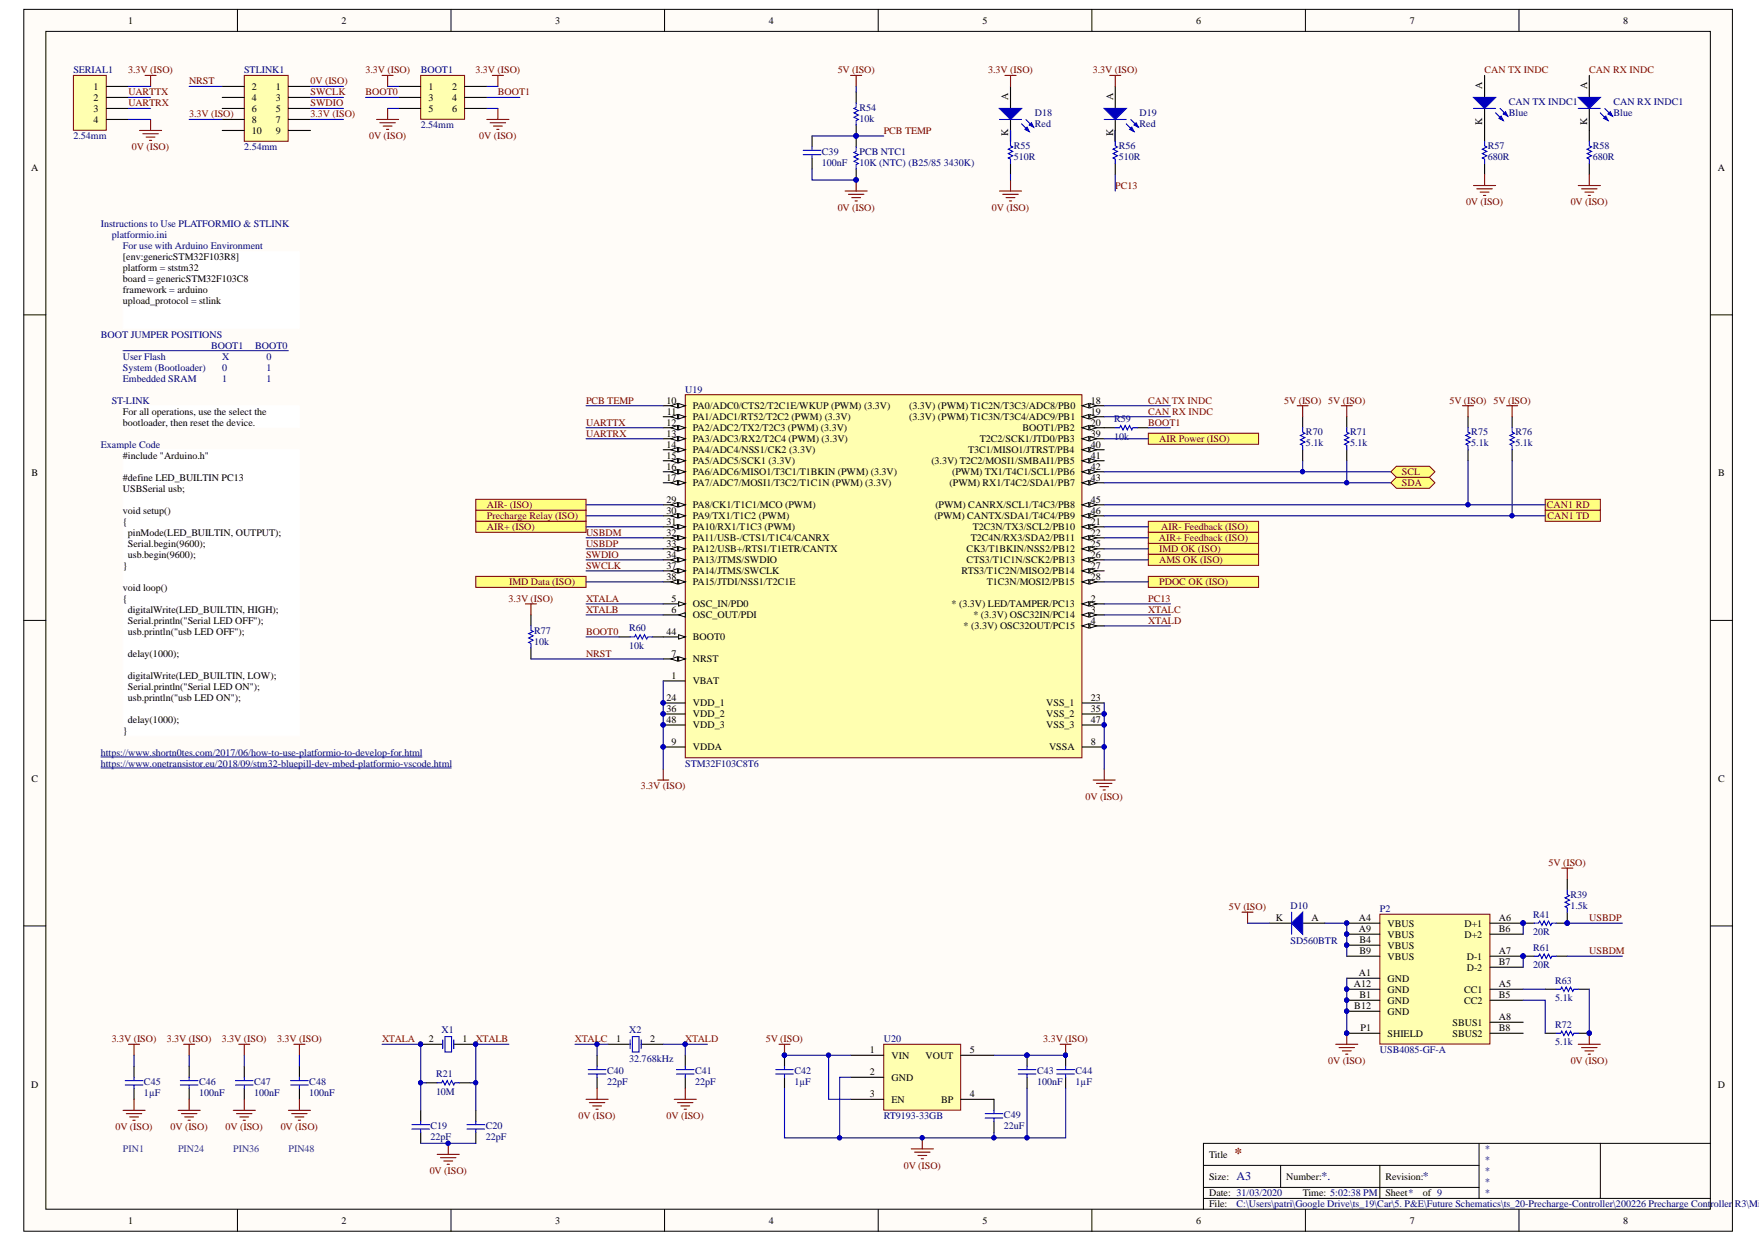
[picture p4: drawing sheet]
<svg xmlns="http://www.w3.org/2000/svg" width="297mm" height="210mm" viewBox="0 0 297 210" stroke-linecap="round" stroke-linejoin="round" font-family="sans-serif">
<defs><g id="words">
<text font-size="2.5" fill="#800000" x="208.4" y="195.5">*</text>
<g font-size="2" fill="#000080">
<text x="208.8" y="199.3">A3</text>
<text x="223.2" y="199.3">*.</text>
<text x="240.3" y="199.3">*</text>
</g>
<g font-size="1.7">
<text x="21.7" y="4">1</text>
<text x="57.7" y="4">2</text>
<text x="93.8" y="4">3</text>
<text x="129.8" y="4">4</text>
<text x="165.9" y="4">5</text>
<text x="202" y="4">6</text>
<text x="238" y="4">7</text>
<text x="274.1" y="4">8</text>
<text x="15.8" y="15.2">1</text>
<text x="15.8" y="17">2</text>
<text x="42.5" y="15.2">2</text>
<text x="42.5" y="17">4</text>
<text x="46.6" y="15.2">1</text>
<text x="46.6" y="17">3</text>
<text x="72.4" y="15.2">1</text>
<text x="72.4" y="17">3</text>
<text x="76.3" y="15.2">2</text>
<text x="76.3" y="17">4</text>
<text x="170.3" y="16.8" transform="rotate(-90 170.3 16.8)">A</text>
<text x="188" y="16.8" transform="rotate(-90 188 16.8)">A</text>
<text x="250.3" y="15" transform="rotate(-90 250.3 15)">A</text>
<text x="268" y="15" transform="rotate(-90 268 15)">A</text>
<text x="15.8" y="18.9">3</text>
<text x="15.8" y="20.7">4</text>
<text x="42.5" y="18.9">6</text>
<text x="42.5" y="20.7">8</text>
<text x="42.5" y="22.6">10</text>
<text x="46.6" y="18.9">5</text>
<text x="46.6" y="20.7">7</text>
<text x="46.6" y="22.6">9</text>
<text x="72.4" y="18.9">5</text>
<text x="76.3" y="18.9">6</text>
<text x="170.3" y="22.9" transform="rotate(-90 170.3 22.9)">K</text>
<text x="188" y="22.9" transform="rotate(-90 188 22.9)">K</text>
<text x="250.3" y="21" transform="rotate(-90 250.3 21)">K</text>
<text x="268" y="21" transform="rotate(-90 268 21)">K</text>
<text x="5.3" y="28.9">A</text>
<text x="290.1" y="28.9">A</text>
<text x="20.8" y="44">[env:genericSTM32F103R8]</text>
<text x="20.8" y="45.8">platform = ststm32</text>
<text x="20.8" y="47.7">board = genericSTM32F103C8</text>
<text x="20.8" y="49.5">framework = arduino</text>
<text x="20.8" y="51.4">upload_protocol = stlink</text>
<text x="20.8" y="70">For all operations, use the select the</text>
<text x="20.8" y="71.9">bootloader, then reset the device.</text>
<text x="112.5" y="68.2">10</text>
<text x="112.5" y="71.9">12</text>
<text x="112.6" y="70">11</text>
<text x="117" y="69.1">PA0/ADC0/CTS2/T2C1E/WKUP (PWM) (3.3V)</text>
<text x="117" y="71">PA1/ADC1/RT52/T2C2 (PWM) (3.3V)</text>
<text x="153.5" y="69.1">(3.3V) (PWM) T1C2N/T3C3/ADC8/PB0</text>
<text x="153.5" y="71">(3.3V) (PWM) T1C3N/T3C4/ADC9/PB1</text>
<text x="184.2" y="68.2">18</text>
<text x="184.2" y="70">19</text>
<text x="184.2" y="71.9">20</text>
<text x="20.8" y="77.5">#include &quot;Arduino.h&quot;</text>
<text x="112.5" y="73.7">13</text>
<text x="112.5" y="75.6">14</text>
<text x="112.5" y="77.5">15</text>
<text x="117" y="72.8">PA2/ADC2/TX2/T2C3 (PWM) (3.3V)</text>
<text x="117" y="74.7">PA3/ADC3/RX2/T2C4 (PWM) (3.3V)</text>
<text x="117" y="76.5">PA4/ADC4/NSS1/CK2 (3.3V)</text>
<text x="163.5" y="76.5">T3C1/MISO1/JTRST/PB4</text>
<text x="165.5" y="74.7">T2C2/SCK1/JTD0/PB3</text>
<text x="172.7" y="72.8">BOOT1/PB2</text>
<text x="184.2" y="73.7">39</text>
<text x="184.2" y="75.6">40</text>
<text x="184.2" y="77.5">41</text>
<text x="5.3" y="80.5">B</text>
<text x="20.8" y="81.2">#define LED_BUILTIN PC13</text>
<text x="20.8" y="83">USBSerial usb;</text>
<text x="112.5" y="79.3">16</text>
<text x="112.5" y="81.2">17</text>
<text x="117" y="78.4">PA5/ADC5/SCK1 (3.3V)</text>
<text x="117" y="80.2">PA6/ADC6/MISO1/T3C1/T1BKIN (PWM) (3.3V)</text>
<text x="117" y="82.1">PA7/ADC7/MOSI1/T3C2/T1C1N (PWM) (3.3V)</text>
<text x="157.3" y="78.4">(3.3V) T2C2/MOSI1/SMBAI1/PB5</text>
<text x="160.4" y="82.1">(PWM) RX1/T4C2/SDA1/PB7</text>
<text x="160.8" y="80.2">(PWM) TX1/T4C1/SCL1/PB6</text>
<text x="184.2" y="79.3">42</text>
<text x="184.2" y="81.2">43</text>
<text x="290.2" y="80.5">B</text>
<text x="20.8" y="86.7">void setup()</text>
<text x="20.8" y="88.6">{</text>
<text x="112.5" y="84.9">29</text>
<text x="112.5" y="86.7">30</text>
<text x="112.5" y="88.6">31</text>
<text x="117" y="85.8">PA8/CK1/T1C1/MCO (PWM)</text>
<text x="117" y="87.7">PA9/TX1/T1C2 (PWM)</text>
<text x="117" y="89.5">PA10/RX1/T1C3 (PWM)</text>
<text x="157.8" y="87.7">(PWM) CANTX/SDA1/T4C4/PB9</text>
<text x="158" y="85.8">(PWM) CANRX/SCL1/T4C3/PB8</text>
<text x="164.3" y="89.5">T2C3N/TX3/SCL2/PB10</text>
<text x="184.2" y="84.9">45</text>
<text x="184.2" y="86.7">46</text>
<text x="184.2" y="88.6">21</text>
<text x="21.6" y="94.2">usb.begin(9600);</text>
<text x="21.6" y="90.5">pinMode(LED_BUILTIN, OUTPUT);</text>
<text x="21.6" y="92.3">Serial.begin(9600);</text>
<text x="112.5" y="90.5">32</text>
<text x="112.5" y="92.3">33</text>
<text x="112.5" y="94.2">34</text>
<text x="117" y="91.4">PA11/USB-/CTS1/T1C4/CANRX</text>
<text x="117" y="93.3">PA12/USB+/RTS1/T1ETR/CANTX</text>
<text x="117" y="95.1">PA13/JTMS/SWDIO</text>
<text x="163.2" y="93.3">CK3/T1BKIN/NSS2/PB12</text>
<text x="163.2" y="95.1">CTS3/T1C1N/SCK2/PB13</text>
<text x="164" y="91.4">T2C4N/RX3/SDA2/PB11</text>
<text x="184.2" y="90.5">22</text>
<text x="184.2" y="92.3">25</text>
<text x="184.2" y="94.2">26</text>
<text x="20.8" y="96">}</text>
<text x="20.8" y="99.8">void loop()</text>
<text x="20.8" y="101.6">{</text>
<text x="112.5" y="96">37</text>
<text x="112.5" y="97.9">38</text>
<text x="113.4" y="101.6">5</text>
<text x="117" y="97">PA14/JTMS/SWCLK</text>
<text x="117" y="98.8">PA15/JTDI/NSS1/T2C1E</text>
<text x="162.4" y="97">RTS3/T1C2N/MISO2/PB14</text>
<text x="166.7" y="98.8">T1C3N/MOSI2/PB15</text>
<text x="184.2" y="96">27</text>
<text x="184.2" y="97.9">28</text>
<text x="184.2" y="101.6">2</text>
<text x="21.6" y="103.5">digitalWrite(LED_BUILTIN, HIGH);</text>
<text x="21.6" y="107.2">usb.println(&quot;usb LED OFF&quot;);</text>
<text x="21.6" y="105.3">Serial.println(&quot;Serial LED OFF&quot;);</text>
<text x="112.5" y="107.2">44</text>
<text x="113.4" y="103.5">6</text>
<text x="117" y="102.5">OSC_IN/PD0</text>
<text x="117" y="104.4">OSC_OUT/PDI</text>
<text x="160.7" y="102.5">* (3.3V) LED/TAMPER/PC13</text>
<text x="162.7" y="106.3">* (3.3V) OSC32OUT/PC15</text>
<text x="164.4" y="104.4">* (3.3V) OSC32IN/PC14</text>
<text x="184.2" y="103.5">3</text>
<text x="184.2" y="105.3">4</text>
<text x="21.6" y="110.9">delay(1000);</text>
<text x="113.4" y="110.9">7</text>
<text x="117" y="108.1">BOOT0</text>
<text x="117" y="111.8">NRST</text>
<text x="21.6" y="114.6">digitalWrite(LED_BUILTIN, LOW);</text>
<text x="21.6" y="118.3">usb.println(&quot;usb LED ON&quot;);</text>
<text x="21.6" y="116.5">Serial.println(&quot;Serial LED ON&quot;);</text>
<text x="112.5" y="118.3">24</text>
<text x="113.4" y="114.6">1</text>
<text x="117" y="115.5">VBAT</text>
<text x="117" y="119.3">VDD_1</text>
<text x="176.7" y="119.3">VSS_1</text>
<text x="184.2" y="118.3">23</text>
<text x="20.8" y="123.9">}</text>
<text x="21.6" y="122.1">delay(1000);</text>
<text x="112.5" y="120.2">36</text>
<text x="112.5" y="122.1">48</text>
<text x="113.4" y="125.8">9</text>
<text x="117" y="121.1">VDD_2</text>
<text x="117" y="123">VDD_3</text>
<text x="176.7" y="121.1">VSS_2</text>
<text x="176.7" y="123">VSS_3</text>
<text x="184.2" y="120.2">35</text>
<text x="184.2" y="122.1">47</text>
<text x="184.2" y="125.8">8</text>
<text x="117" y="126.7">VDDA</text>
<text x="177.2" y="126.7">VSSA</text>
<text x="5.3" y="132.1">C</text>
<text x="290.2" y="132.1">C</text>
<text x="215.4" y="155.5">K</text>
<text x="221.5" y="155.5">A</text>
<text x="229.5" y="155.5">A4</text>
<text x="253.1" y="155.5">A6</text>
<text x="229.5" y="157.4">A9</text>
<text x="229.5" y="161.1">B9</text>
<text x="229.5" y="159.3">B4</text>
<text x="234.3" y="156.5">VBUS</text>
<text x="234.3" y="158.3">VBUS</text>
<text x="234.3" y="160.2">VBUS</text>
<text x="247.3" y="156.5">D+1</text>
<text x="247.3" y="158.3">D+2</text>
<text x="253.1" y="161.1">A7</text>
<text x="253.1" y="157.4">B6</text>
<text x="228.6" y="166.7">A12</text>
<text x="229.5" y="164.8">A1</text>
<text x="234.3" y="165.8">GND</text>
<text x="234.3" y="167.6">GND</text>
<text x="234.3" y="162">VBUS</text>
<text x="247.2" y="167.6">CC1</text>
<text x="247.7" y="162">D-1</text>
<text x="247.7" y="163.9">D-2</text>
<text x="253.1" y="166.7">A5</text>
<text x="253.1" y="163">B7</text>
<text x="228.7" y="170.4">B12</text>
<text x="229.5" y="168.5">B1</text>
<text x="234.3" y="171.3">GND</text>
<text x="234.3" y="169.5">GND</text>
<text x="245.3" y="173.2">SBUS1</text>
<text x="247.2" y="169.5">CC2</text>
<text x="253.1" y="172.3">A8</text>
<text x="253.1" y="168.5">B5</text>
<text x="72.4" y="176">2</text>
<text x="78.1" y="176">1</text>
<text x="104.1" y="176">1</text>
<text x="109.8" y="176">2</text>
<text x="146.9" y="177.8">1</text>
<text x="150.6" y="178.8">VIN</text>
<text x="156.3" y="178.8">VOUT</text>
<text x="163.7" y="177.8">5</text>
<text x="229.8" y="174.1">P1</text>
<text x="234.3" y="175.1">SHIELD</text>
<text x="245.3" y="175.1">SBUS2</text>
<text x="253.1" y="174.1">B8</text>
<text x="5.3" y="183.7">D</text>
<text x="146.9" y="181.6">2</text>
<text x="146.9" y="185.3">3</text>
<text x="150.6" y="182.5">GND</text>
<text x="163.7" y="185.3">4</text>
<text x="290.1" y="183.7">D</text>
<text x="150.6" y="186.2">EN</text>
<text x="158.9" y="186.2">BP</text>
<text x="204.2" y="195.5">Title</text>
<text x="204.2" y="199.2">Size:</text>
<text x="204.2" y="202">Date: 31/03/2020</text>
<text x="204.2" y="203.9">File:</text>
<text x="217.2" y="199.2">Number:</text>
<text x="220" y="202">Time: 5:02:38 PM</text>
<text x="233.9" y="199.2">Revision:</text>
<text x="233.9" y="202">Sheet*</text>
<text x="240.3" y="202">of 9</text>
<text x="21.7" y="206.6">1</text>
<text x="57.7" y="206.6">2</text>
<text x="93.8" y="206.6">3</text>
<text x="129.8" y="206.6">4</text>
<text x="165.9" y="206.6">5</text>
<text x="202" y="206.6">6</text>
<text x="238" y="206.6">7</text>
<text x="274.1" y="206.6">8</text>
</g>
<g font-size="1.7" fill="#000080">
<text x="12.4" y="12.4">SERIAL1</text>
<text x="41.2" y="12.4">STLINK1</text>
<text x="71" y="12.4">BOOT1</text>
<text x="254.8" y="17.8">CAN TX INDC1</text>
<text x="272.5" y="17.8">CAN RX INDC1</text>
<text x="12.4" y="23.5">2.54mm</text>
<text x="71" y="21.7">2.54mm</text>
<text x="145.1" y="18.7">R54</text>
<text x="145.1" y="20.6">10k</text>
<text x="174.7" y="19.6">D18</text>
<text x="174.7" y="21.5">Red</text>
<text x="192.4" y="19.6">D19</text>
<text x="192.4" y="21.5">Red</text>
<text x="254.8" y="19.6">Blue</text>
<text x="272.5" y="19.6">Blue</text>
<text x="41.2" y="25.4">2.54mm</text>
<text x="138.8" y="26.1">C39</text>
<text x="138.8" y="28">100nF</text>
<text x="145.1" y="26.1">PCB NTC1</text>
<text x="145.1" y="28">10K (NTC) (B25/85 3430K)</text>
<text x="171.2" y="25.2">R55</text>
<text x="171.2" y="27.1">510R</text>
<text x="188.9" y="25.2">R56</text>
<text x="188.9" y="27.1">510R</text>
<text x="251.2" y="25.2">R57</text>
<text x="251.2" y="27.1">680R</text>
<text x="269" y="25.2">R58</text>
<text x="269" y="27.1">680R</text>
<text x="17" y="38.4">Instructions to Use PLATFORMIO &amp; STLINK</text>
<text x="18.9" y="40.2">platformio.ini</text>
<text x="20.8" y="42.1">For use with Arduino Environment</text>
<text x="17" y="57">BOOT JUMPER POSITIONS</text>
<text x="35.7" y="58.9">BOOT1</text>
<text x="43.1" y="58.9">BOOT0</text>
<text x="20.8" y="60.7">User Flash</text>
<text x="20.8" y="62.6">System (Bootloader)</text>
<text x="20.8" y="64.4">Embedded SRAM</text>
<text x="37.5" y="60.7">X</text>
<text x="37.5" y="64.4">1</text>
<text x="37.5" y="62.6">0</text>
<text x="45" y="60.7">0</text>
<text x="45" y="62.6">1</text>
<text x="45" y="64.4">1</text>
<text x="18.9" y="68.2">ST-LINK</text>
<text x="115.7" y="66.3">U19</text>
<text x="188.1" y="71.3">R59</text>
<text x="17" y="75.6">Example Code</text>
<text x="188.1" y="74.3">10k</text>
<text x="220.5" y="73.5">R70</text>
<text x="220.5" y="75.4">5.1k</text>
<text x="228" y="73.5">R71</text>
<text x="228" y="75.4">5.1k</text>
<text x="248.5" y="73.5">R75</text>
<text x="248.5" y="75.4">5.1k</text>
<text x="255.9" y="73.5">R76</text>
<text x="255.9" y="75.4">5.1k</text>
<text x="90.2" y="107">R77</text>
<text x="106.2" y="106.6">R60</text>
<text x="90.2" y="108.9">10k</text>
<text x="106.2" y="109.6">10k</text>
<text x="17" y="127.6">https://www.shortn0tes.com/2017/06/how-to-use-platformio-to-develop-for.html</text>
<text x="17" y="129.5">https://www.onetransistor.eu/2018/09/stm32-bluepill-dev-mbed-platformio-vscode.html</text>
<text x="115.7" y="129.5">STM32F103C8T6</text>
<text x="217.9" y="153.5">D10</text>
<text x="233" y="154">P2</text>
<text x="258.9" y="155">R41</text>
<text x="265.2" y="151.6">R39</text>
<text x="265.2" y="153.5">1.5k</text>
<text x="217.9" y="159.4">SD560BTR</text>
<text x="258.9" y="160.6">R61</text>
<text x="258.9" y="157.9">20R</text>
<text x="258.9" y="163.5">20R</text>
<text x="262.6" y="166.1">R63</text>
<text x="262.6" y="169.1">5.1k</text>
<text x="262.6" y="173.6">R72</text>
<text x="74.6" y="174.5">X1</text>
<text x="106.2" y="174.5">X2</text>
<text x="106.2" y="179.3">32.768kHz</text>
<text x="149.2" y="176">U20</text>
<text x="233" y="177.8">USB4085-GF-A</text>
<text x="262.6" y="176.5">5.1k</text>
<text x="24.3" y="183.2">C45</text>
<text x="24.3" y="185.1">1µF</text>
<text x="33.6" y="183.2">C46</text>
<text x="33.6" y="185.1">100nF</text>
<text x="42.9" y="183.2">C47</text>
<text x="42.9" y="185.1">100nF</text>
<text x="52.2" y="183.2">C48</text>
<text x="52.2" y="185.1">100nF</text>
<text x="73.6" y="181.9">R21</text>
<text x="73.6" y="184.9">10M</text>
<text x="102.5" y="181.4">C40</text>
<text x="102.5" y="183.2">22pF</text>
<text x="117.4" y="181.4">C41</text>
<text x="117.4" y="183.2">22pF</text>
<text x="134.1" y="181.4">C42</text>
<text x="134.1" y="183.2">1µF</text>
<text x="175.1" y="181.4">C43</text>
<text x="175.1" y="183.2">100nF</text>
<text x="181.6" y="181.4">C44</text>
<text x="181.6" y="183.2">1µF</text>
<text x="72.7" y="190.7">C19</text>
<text x="82" y="190.7">C20</text>
<text x="149.2" y="189">RT9193-33GB</text>
<text x="169.5" y="188.8">C49</text>
<text x="169.5" y="190.7">22uF</text>
<text x="72.7" y="192.5">22pF</text>
<text x="82" y="192.5">22pF</text>
<text x="250.7" y="194.6">*</text>
<text x="250.7" y="196.4">*</text>
<text x="208.8" y="203.9">C:\Users\patri\Google Drive\ts_19\Car\5. P&amp;E\Future Schematics\ts_20-Precharge-Controller\200226 Precharge Controller R3\Mic</text>
<text x="250.7" y="198.3">*</text>
<text x="250.7" y="200.1">*</text>
<text x="250.7" y="202">*</text>
</g>
<g font-size="1.7" fill="#800000">
<text x="21.7" y="12.4">3.3V (ISO)</text>
<text x="21.7" y="16.1">UARTTX</text>
<text x="21.7" y="18">UARTRX</text>
<text x="31.9" y="14.2">NRST</text>
<text x="52.4" y="18">SWDIO</text>
<text x="52.4" y="16.1">SWCLK</text>
<text x="61.7" y="12.4">3.3V (ISO)</text>
<text x="61.7" y="16.1">BOOT0</text>
<text x="80.3" y="12.4">3.3V (ISO)</text>
<text x="84.1" y="16.1">BOOT1</text>
<text x="141.5" y="12.4">5V (ISO)</text>
<text x="166.9" y="12.4">3.3V (ISO)</text>
<text x="184.6" y="12.4">3.3V (ISO)</text>
<text x="62.3" y="23.5">0V (ISO)</text>
<text x="80.9" y="23.5">0V (ISO)</text>
<text x="149.2" y="22.6">PCB TEMP</text>
<text x="22.3" y="25.4">0V (ISO)</text>
<text x="141.5" y="35.6">0V (ISO)</text>
<text x="167.5" y="35.6">0V (ISO)</text>
<text x="188.3" y="31.9">PC13</text>
<text x="247.6" y="34.7">0V (ISO)</text>
<text x="265.2" y="34.7">0V (ISO)</text>
<text x="99" y="68.2">PCB TEMP</text>
<text x="99" y="71.9">UARTTX</text>
<text x="193.9" y="71.9">BOOT1</text>
<text x="216.9" y="68.2">5V (ISO) 5V (ISO)</text>
<text x="244.8" y="68.2">5V (ISO) 5V (ISO)</text>
<text x="99" y="73.7">UARTRX</text>
<text x="195.8" y="74.7">AIR Power (ISO)</text>
<text x="236.7" y="82.1">SDA</text>
<text x="236.7" y="80.2">SCL</text>
<text x="82.2" y="85.8">AIR- (ISO)</text>
<text x="82.2" y="87.7">Precharge Relay (ISO)</text>
<text x="82.2" y="89.5">AIR+ (ISO)</text>
<text x="196.1" y="89.5">AIR- Feedback (ISO)</text>
<text x="261.2" y="85.8">CAN1 RD</text>
<text x="261.4" y="87.7">CAN1 TD</text>
<text x="99" y="94.2">SWDIO</text>
<text x="99" y="92.3">USBDP</text>
<text x="99" y="90.5">USBDM</text>
<text x="195.7" y="91.4">AIR+ Feedback (ISO)</text>
<text x="195.8" y="93.3">IMD OK (ISO)</text>
<text x="195.8" y="95.1">AMS OK (ISO)</text>
<text x="85.9" y="101.6">3.3V (ISO)</text>
<text x="86" y="98.8">IMD Data (ISO)</text>
<text x="99" y="101.6">XTALA</text>
<text x="99" y="96">SWCLK</text>
<text x="193.9" y="101.6">PC13</text>
<text x="195.8" y="98.8">PDOC OK (ISO)</text>
<text x="99" y="103.5">XTALB</text>
<text x="99" y="107.2">BOOT0</text>
<text x="193.9" y="103.5">XTALC</text>
<text x="193.9" y="105.3">XTALD</text>
<text x="99" y="110.9">NRST</text>
<text x="108.2" y="133.2">3.3V (ISO)</text>
<text x="183.3" y="135.1">0V (ISO)</text>
<text x="261.5" y="146.3">5V (ISO)</text>
<text x="207.5" y="153.7">5V (ISO)</text>
<text x="268.4" y="155.5">USBDP</text>
<text x="268.4" y="161.1">USBDM</text>
<text x="18.9" y="176">3.3V (ISO)</text>
<text x="28.2" y="176">3.3V (ISO)</text>
<text x="37.5" y="176">3.3V (ISO)</text>
<text x="46.8" y="176">3.3V (ISO)</text>
<text x="129.3" y="176">5V (ISO)</text>
<text x="176.2" y="176">3.3V (ISO)</text>
<text x="224.3" y="179.7">0V (ISO)</text>
<text x="265.2" y="179.7">0V (ISO)</text>
<text x="19.5" y="190.8">0V (ISO)</text>
<text x="28.8" y="190.8">0V (ISO)</text>
<text x="38.1" y="190.8">0V (ISO)</text>
<text x="47.4" y="190.8">0V (ISO)</text>
<text x="97.7" y="189">0V (ISO)</text>
<text x="112.6" y="189">0V (ISO)</text>
<text x="152.6" y="197.4">0V (ISO)</text>
<text x="72.6" y="198.3">0V (ISO)</text>
</g>
<g font-size="1.7" fill="#900">
<text x="52.4" y="14.2">0V (ISO)</text>
<text x="250.7" y="12.4">CAN TX INDC</text>
<text x="268.4" y="12.4">CAN RX INDC</text>
<text x="31.9" y="19.8">3.3V (ISO)</text>
<text x="52.4" y="19.8">3.3V (ISO)</text>
<text x="193.9" y="68.2">CAN TX INDC</text>
<text x="193.9" y="70">CAN RX INDC</text>
<text x="64.5" y="176">XTALA</text>
<text x="80.4" y="176">XTALB</text>
<text x="97.1" y="176">XTALC</text>
<text x="115.7" y="176">XTALD</text>
</g>
<g font-size="1.7" fill="#0b5394">
<text x="20.8" y="194.6">PIN1</text>
<text x="30.1" y="194.6">PIN24</text>
<text x="39.4" y="194.6">PIN36</text>
<text x="48.7" y="194.6">PIN48</text>
</g>
</g></defs>
<g fill="#fffcf8" stroke="#000" stroke-width=".17">
<path d="M4 1.6h288.5v206.3h-288.5z"/>
<path d="M7.7 5.3h281.1v198.9h-281.1z"/>
</g>
<g fill="none" stroke="#000" stroke-width=".17">
<path d="M40.1 1.6v3.7M76.2 1.6v3.7M112.2 1.6v3.7M148.3 1.6v3.7M184.4 1.6v3.7M220.4 1.6v3.7M256.5 1.6v3.7M4 53.2h3.7M288.9 53.2h3.7M4 104.8h3.7M288.9 104.8h3.7M4 156.4h3.7"/>
<path d="M288.9 156.4h3.7M203.2 196.8h46.6M216.3 196.8v3.7M233 196.8v5.6M249.8 193.1v9.3M270.2 193.1h-67v11.1M288.9 193.1h-18.7v9.3M40.1 204.2v3.8M76.2 204.2v3.8M112.2 204.2v3.8M148.3 204.2v3.8M184.4 204.2v3.8"/>
<path d="M203.2 202.4h85.7M203.2 200.5h46.6M220.4 204.2v3.8M256.5 204.2v3.8"/>
</g>
<g fill="none" stroke="#800000" stroke-width=".19">
<path d="M24.5 12.7h1.9M25.4 12.7v1.9M64.5 12.7h1.9M65.5 12.7v1.9M65.5 18.3v1.9M84.1 18.3v1.9M23.6 22h3.7M24.1 22.6h2.6M24.7 23.1h1.5M25.2 23.7h.4M25.4 20.2v1.8M63.6 20.2h3.7"/>
<path d="M64.2 20.7h2.6M64.7 21.3h1.5M65.3 21.8h.3M82.2 20.2h3.7M82.8 20.7h2.6M83.3 21.3h1.5M83.9 21.8h.4"/>
</g>
<path d="M71 12.7h7.4v7.4h-7.4z" fill="#ffffb0" stroke="#800000" stroke-width=".17"/>
<path d="M67.3 14.6h3.7M67.3 16.5h3.7M67.3 18.3h3.7M78.5 14.6h3.7M78.5 16.5h3.7M78.5 18.3h3.7" fill="none" stroke="#000" stroke-width=".19"/>
<path d="M83.1 12.7h1.9M84.1 12.7v1.9" fill="none" stroke="#800000" stroke-width=".19"/>
<path d="M41.3 12.7h7.4v11.2h-7.4z" fill="#ffffb0" stroke="#800000" stroke-width=".17"/>
<path d="M37.5 14.6h3.8M37.5 16.5h3.8M37.5 18.3h3.8M48.7 14.6h3.7M48.7 16.5h3.7M48.7 18.3h3.7M37.5 20.2h3.8M37.5 22h3.8M48.7 20.2h3.7M48.7 22h3.7" fill="none" stroke="#000" stroke-width=".19"/>
<path d="M12.4 12.7h5.5v9.3h-5.5z" fill="#ffffb0" stroke="#800000" stroke-width=".17"/>
<path d="M18 14.6h3.7M18 16.5h3.7M18 18.3h3.7M18 20.2h3.7" fill="none" stroke="#000" stroke-width=".19"/>
<g fill="#fff" stroke="#fff" stroke-width=".17">
<path d="M20.8 42.5h29.7v13h-29.7z"/>
<path d="M20.8 75.9h29.7v48.4h-29.7z"/>
<path d="M20.8 68.5h29.7v3.7h-29.7z"/>
</g>
<path d="M20.8 59.2h27.9" fill="none" stroke="#0b5394" stroke-width=".19"/>
<path d="M17.1 127.8h54.1M17.1 129.7h59.1" fill="none" stroke="#000080" stroke-width=".17"/>
<path d="M115.7 66.7h67v61.3h-67z" fill="#ffffb0" stroke="#800000" stroke-width=".17"/>
<path d="M112 68.5h3.7" fill="none" stroke="#000" stroke-width=".19"/>
<path d="M114.6 68.1l1.1 .4-1.1 .4z" fill="#fffcf8"/>
<path d="M114.6 68.1l1.1 .4-1.1 .4z" fill="none" stroke="#000" stroke-width=".17"/>
<path d="M113.3 68.5l1.1-.4v.8z" fill="#fffcf8"/>
<path d="M113.3 68.5l1.1-.4v.8z" fill="none" stroke="#000" stroke-width=".17"/>
<path d="M112 70.4h3.7" fill="none" stroke="#000" stroke-width=".19"/>
<path d="M114.6 70l1.1 .4-1.1 .3z" fill="#fffcf8"/>
<path d="M114.6 70l1.1 .4-1.1 .3z" fill="none" stroke="#000" stroke-width=".17"/>
<path d="M113.3 70.4l1.1-.4v.7z" fill="#fffcf8"/>
<path d="M113.3 70.4l1.1-.4v.7z" fill="none" stroke="#000" stroke-width=".17"/>
<path d="M112 72.2h3.7" fill="none" stroke="#000" stroke-width=".19"/>
<path d="M114.6 71.9l1.1 .3-1.1 .4z" fill="#fffcf8"/>
<path d="M114.6 71.9l1.1 .3-1.1 .4z" fill="none" stroke="#000" stroke-width=".17"/>
<path d="M113.3 72.2l1.1-.3v.7z" fill="#fffcf8"/>
<path d="M113.3 72.2l1.1-.3v.7z" fill="none" stroke="#000" stroke-width=".17"/>
<path d="M112 74.1h3.7" fill="none" stroke="#000" stroke-width=".19"/>
<path d="M114.6 73.7l1.1 .4-1.1 .4z" fill="#fffcf8"/>
<path d="M114.6 73.7l1.1 .4-1.1 .4z" fill="none" stroke="#000" stroke-width=".17"/>
<path d="M113.3 74.1l1.1-.4v.8z" fill="#fffcf8"/>
<path d="M113.3 74.1l1.1-.4v.8z" fill="none" stroke="#000" stroke-width=".17"/>
<path d="M112 75.9h3.7" fill="none" stroke="#000" stroke-width=".19"/>
<path d="M114.6 75.6l1.1 .3-1.1 .4z" fill="#fffcf8"/>
<path d="M114.6 75.6l1.1 .3-1.1 .4z" fill="none" stroke="#000" stroke-width=".17"/>
<path d="M113.3 75.9l1.1-.3v.7z" fill="#fffcf8"/>
<path d="M113.3 75.9l1.1-.3v.7z" fill="none" stroke="#000" stroke-width=".17"/>
<path d="M112 77.8h3.7" fill="none" stroke="#000" stroke-width=".19"/>
<path d="M114.6 77.4l1.1 .4-1.1 .4z" fill="#fffcf8"/>
<path d="M114.6 77.4l1.1 .4-1.1 .4z" fill="none" stroke="#000" stroke-width=".17"/>
<path d="M113.3 77.8l1.1-.4v.8z" fill="#fffcf8"/>
<path d="M113.3 77.8l1.1-.4v.8z" fill="none" stroke="#000" stroke-width=".17"/>
<path d="M112 79.7h3.7" fill="none" stroke="#000" stroke-width=".19"/>
<path d="M114.6 79.3l1.1 .4-1.1 .3z" fill="#fffcf8"/>
<path d="M114.6 79.3l1.1 .4-1.1 .3z" fill="none" stroke="#000" stroke-width=".17"/>
<path d="M113.3 79.7l1.1-.4v.7z" fill="#fffcf8"/>
<path d="M113.3 79.7l1.1-.4v.7z" fill="none" stroke="#000" stroke-width=".17"/>
<path d="M112 81.5h3.7" fill="none" stroke="#000" stroke-width=".19"/>
<path d="M114.6 81.2l1.1 .3-1.1 .4z" fill="#fffcf8"/>
<path d="M114.6 81.2l1.1 .3-1.1 .4z" fill="none" stroke="#000" stroke-width=".17"/>
<path d="M113.3 81.5l1.1-.3v.7z" fill="#fffcf8"/>
<path d="M113.3 81.5l1.1-.3v.7z" fill="none" stroke="#000" stroke-width=".17"/>
<path d="M112 85.2h3.7" fill="none" stroke="#000" stroke-width=".19"/>
<path d="M114.6 84.9l1.1 .3-1.1 .4z" fill="#fffcf8"/>
<path d="M114.6 84.9l1.1 .3-1.1 .4z" fill="none" stroke="#000" stroke-width=".17"/>
<path d="M113.3 85.2l1.1-.3v.7z" fill="#fffcf8"/>
<path d="M113.3 85.2l1.1-.3v.7z" fill="none" stroke="#000" stroke-width=".17"/>
<path d="M112 87.1h3.7" fill="none" stroke="#000" stroke-width=".19"/>
<path d="M114.6 86.7l1.1 .4-1.1 .4z" fill="#fffcf8"/>
<path d="M114.6 86.7l1.1 .4-1.1 .4z" fill="none" stroke="#000" stroke-width=".17"/>
<path d="M113.3 87.1l1.1-.4v.8z" fill="#fffcf8"/>
<path d="M113.3 87.1l1.1-.4v.8z" fill="none" stroke="#000" stroke-width=".17"/>
<path d="M112 89h3.7" fill="none" stroke="#000" stroke-width=".19"/>
<path d="M114.6 88.6l1.1 .4-1.1 .3z" fill="#fffcf8"/>
<path d="M114.6 88.6l1.1 .4-1.1 .3z" fill="none" stroke="#000" stroke-width=".17"/>
<path d="M113.3 89l1.1-.4v.7z" fill="#fffcf8"/>
<path d="M113.3 89l1.1-.4v.7z" fill="none" stroke="#000" stroke-width=".17"/>
<path d="M112 90.8h3.7" fill="none" stroke="#000" stroke-width=".19"/>
<path d="M114.6 90.5l1.1 .3-1.1 .4z" fill="#fffcf8"/>
<path d="M114.6 90.5l1.1 .3-1.1 .4z" fill="none" stroke="#000" stroke-width=".17"/>
<path d="M113.3 90.8l1.1-.3v.7z" fill="#fffcf8"/>
<path d="M113.3 90.8l1.1-.3v.7z" fill="none" stroke="#000" stroke-width=".17"/>
<path d="M112 92.7h3.7" fill="none" stroke="#000" stroke-width=".19"/>
<path d="M114.6 92.3l1.1 .4-1.1 .4z" fill="#fffcf8"/>
<path d="M114.6 92.3l1.1 .4-1.1 .4z" fill="none" stroke="#000" stroke-width=".17"/>
<path d="M113.3 92.7l1.1-.4v.8z" fill="#fffcf8"/>
<path d="M113.3 92.7l1.1-.4v.8z" fill="none" stroke="#000" stroke-width=".17"/>
<path d="M112 94.5h3.7" fill="none" stroke="#000" stroke-width=".19"/>
<path d="M114.6 94.2l1.1 .3-1.1 .4z" fill="#fffcf8"/>
<path d="M114.6 94.2l1.1 .3-1.1 .4z" fill="none" stroke="#000" stroke-width=".17"/>
<path d="M113.3 94.5l1.1-.3v.7z" fill="#fffcf8"/>
<path d="M113.3 94.5l1.1-.3v.7z" fill="none" stroke="#000" stroke-width=".17"/>
<path d="M112 96.4h3.7" fill="none" stroke="#000" stroke-width=".19"/>
<path d="M114.6 96l1.1 .4-1.1 .4z" fill="#fffcf8"/>
<path d="M114.6 96l1.1 .4-1.1 .4z" fill="none" stroke="#000" stroke-width=".17"/>
<path d="M113.3 96.4l1.1-.4v.8z" fill="#fffcf8"/>
<path d="M113.3 96.4l1.1-.4v.8z" fill="none" stroke="#000" stroke-width=".17"/>
<path d="M112 98.3h3.7" fill="none" stroke="#000" stroke-width=".19"/>
<path d="M114.6 97.9l1.1 .4-1.1 .3z" fill="#fffcf8"/>
<path d="M114.6 97.9l1.1 .4-1.1 .3z" fill="none" stroke="#000" stroke-width=".17"/>
<path d="M113.3 98.3l1.1-.4v.7z" fill="#fffcf8"/>
<path d="M113.3 98.3l1.1-.4v.7z" fill="none" stroke="#000" stroke-width=".17"/>
<path d="M112 102h3.7" fill="none" stroke="#000" stroke-width=".19"/>
<path d="M114.6 101.6l1.1 .4-1.1 .3z" fill="#fffcf8"/>
<path d="M114.6 101.6l1.1 .4-1.1 .3z" fill="none" stroke="#000" stroke-width=".17"/>
<path d="M112 103.8h3.7" fill="none" stroke="#000" stroke-width=".19"/>
<path d="M114.6 103.8l1.1-.3v.7z" fill="#fffcf8"/>
<path d="M114.6 103.8l1.1-.3v.7z" fill="none" stroke="#000" stroke-width=".17"/>
<path d="M112 107.6h3.7" fill="none" stroke="#000" stroke-width=".19"/>
<path d="M114.6 107.2l1.1 .4-1.1 .3z" fill="#fffcf8"/>
<path d="M114.6 107.2l1.1 .4-1.1 .3z" fill="none" stroke="#000" stroke-width=".17"/>
<path d="M112 111.3h3.7" fill="none" stroke="#000" stroke-width=".19"/>
<path d="M114.6 110.9l1.1 .4-1.1 .3z" fill="#fffcf8"/>
<path d="M114.6 110.9l1.1 .4-1.1 .3z" fill="none" stroke="#000" stroke-width=".17"/>
<path d="M113.3 111.3l1.1-.4v.7z" fill="#fffcf8"/>
<path d="M113.3 111.3l1.1-.4v.7z" fill="none" stroke="#000" stroke-width=".17"/>
<path d="M182.7 68.5h3.8M112 115h3.7M112 118.7h3.7M112 120.6h3.7M112 122.4h3.7M112 126.1h3.7" fill="none" stroke="#000" stroke-width=".19"/>
<g fill="#000080" stroke="#000080" stroke-width=".17">
<circle cx="112" cy="118.7" r=".35"/>
<circle cx="112" cy="120.6" r=".35"/>
<circle cx="112" cy="122.4" r=".35"/>
<circle cx="112" cy="126.1" r=".35"/>
</g>
<path d="M182.7 68.5l1.2-.4v.8z" fill="#fffcf8"/>
<path d="M182.7 68.5l1.2-.4v.8z" fill="none" stroke="#000" stroke-width=".17"/>
<path d="M184 68.1l1.2 .4-1.2 .4z" fill="#fffcf8"/>
<path d="M184 68.1l1.2 .4-1.2 .4z" fill="none" stroke="#000" stroke-width=".17"/>
<path d="M182.7 70.4h3.8" fill="none" stroke="#000" stroke-width=".19"/>
<path d="M182.7 70.4l1.2-.4v.7z" fill="#fffcf8"/>
<path d="M182.7 70.4l1.2-.4v.7z" fill="none" stroke="#000" stroke-width=".17"/>
<path d="M184 70l1.2 .4-1.2 .3z" fill="#fffcf8"/>
<path d="M184 70l1.2 .4-1.2 .3z" fill="none" stroke="#000" stroke-width=".17"/>
<path d="M182.7 72.2h3.8" fill="none" stroke="#000" stroke-width=".19"/>
<path d="M182.7 72.2l1.2-.3v.7z" fill="#fffcf8"/>
<path d="M182.7 72.2l1.2-.3v.7z" fill="none" stroke="#000" stroke-width=".17"/>
<path d="M184 71.9l1.2 .3-1.2 .4z" fill="#fffcf8"/>
<path d="M184 71.9l1.2 .3-1.2 .4z" fill="none" stroke="#000" stroke-width=".17"/>
<path d="M182.7 74.1h3.8" fill="none" stroke="#000" stroke-width=".19"/>
<path d="M182.7 74.1l1.2-.4v.8z" fill="#fffcf8"/>
<path d="M182.7 74.1l1.2-.4v.8z" fill="none" stroke="#000" stroke-width=".17"/>
<path d="M184 73.7l1.2 .4-1.2 .4z" fill="#fffcf8"/>
<path d="M184 73.7l1.2 .4-1.2 .4z" fill="none" stroke="#000" stroke-width=".17"/>
<path d="M182.7 75.9h3.8" fill="none" stroke="#000" stroke-width=".19"/>
<path d="M182.7 75.9l1.2-.3v.7z" fill="#fffcf8"/>
<path d="M182.7 75.9l1.2-.3v.7z" fill="none" stroke="#000" stroke-width=".17"/>
<path d="M184 75.6l1.2 .3-1.2 .4z" fill="#fffcf8"/>
<path d="M184 75.6l1.2 .3-1.2 .4z" fill="none" stroke="#000" stroke-width=".17"/>
<path d="M182.7 77.8h3.8" fill="none" stroke="#000" stroke-width=".19"/>
<path d="M182.7 77.8l1.2-.4v.8z" fill="#fffcf8"/>
<path d="M182.7 77.8l1.2-.4v.8z" fill="none" stroke="#000" stroke-width=".17"/>
<path d="M184 77.4l1.2 .4-1.2 .4z" fill="#fffcf8"/>
<path d="M184 77.4l1.2 .4-1.2 .4z" fill="none" stroke="#000" stroke-width=".17"/>
<path d="M182.7 79.7h3.8" fill="none" stroke="#000" stroke-width=".19"/>
<path d="M182.7 79.7l1.2-.4v.7z" fill="#fffcf8"/>
<path d="M182.7 79.7l1.2-.4v.7z" fill="none" stroke="#000" stroke-width=".17"/>
<path d="M184 79.3l1.2 .4-1.2 .3z" fill="#fffcf8"/>
<path d="M184 79.3l1.2 .4-1.2 .3z" fill="none" stroke="#000" stroke-width=".17"/>
<path d="M182.7 81.5h3.8" fill="none" stroke="#000" stroke-width=".19"/>
<path d="M182.7 81.5l1.2-.3v.7z" fill="#fffcf8"/>
<path d="M182.7 81.5l1.2-.3v.7z" fill="none" stroke="#000" stroke-width=".17"/>
<path d="M184 81.2l1.2 .3-1.2 .4z" fill="#fffcf8"/>
<path d="M184 81.2l1.2 .3-1.2 .4z" fill="none" stroke="#000" stroke-width=".17"/>
<path d="M182.7 85.2h3.8" fill="none" stroke="#000" stroke-width=".19"/>
<path d="M182.7 85.2l1.2-.3v.7z" fill="#fffcf8"/>
<path d="M182.7 85.2l1.2-.3v.7z" fill="none" stroke="#000" stroke-width=".17"/>
<path d="M184 84.9l1.2 .3-1.2 .4z" fill="#fffcf8"/>
<path d="M184 84.9l1.2 .3-1.2 .4z" fill="none" stroke="#000" stroke-width=".17"/>
<path d="M182.7 87.1h3.8" fill="none" stroke="#000" stroke-width=".19"/>
<path d="M182.7 87.1l1.2-.4v.8z" fill="#fffcf8"/>
<path d="M182.7 87.1l1.2-.4v.8z" fill="none" stroke="#000" stroke-width=".17"/>
<path d="M184 86.7l1.2 .4-1.2 .4z" fill="#fffcf8"/>
<path d="M184 86.7l1.2 .4-1.2 .4z" fill="none" stroke="#000" stroke-width=".17"/>
<path d="M182.7 89h3.8" fill="none" stroke="#000" stroke-width=".19"/>
<path d="M182.7 89l1.2-.4v.7z" fill="#fffcf8"/>
<path d="M182.7 89l1.2-.4v.7z" fill="none" stroke="#000" stroke-width=".17"/>
<path d="M184 88.6l1.2 .4-1.2 .3z" fill="#fffcf8"/>
<path d="M184 88.6l1.2 .4-1.2 .3z" fill="none" stroke="#000" stroke-width=".17"/>
<path d="M182.7 90.8h3.8" fill="none" stroke="#000" stroke-width=".19"/>
<path d="M182.7 90.8l1.2-.3v.7z" fill="#fffcf8"/>
<path d="M182.7 90.8l1.2-.3v.7z" fill="none" stroke="#000" stroke-width=".17"/>
<path d="M184 90.5l1.2 .3-1.2 .4z" fill="#fffcf8"/>
<path d="M184 90.5l1.2 .3-1.2 .4z" fill="none" stroke="#000" stroke-width=".17"/>
<path d="M182.7 92.7h3.8" fill="none" stroke="#000" stroke-width=".19"/>
<path d="M182.7 92.7l1.2-.4v.8z" fill="#fffcf8"/>
<path d="M182.7 92.7l1.2-.4v.8z" fill="none" stroke="#000" stroke-width=".17"/>
<path d="M184 92.3l1.2 .4-1.2 .4z" fill="#fffcf8"/>
<path d="M184 92.3l1.2 .4-1.2 .4z" fill="none" stroke="#000" stroke-width=".17"/>
<path d="M182.7 94.5h3.8" fill="none" stroke="#000" stroke-width=".19"/>
<path d="M182.7 94.5l1.2-.3v.7z" fill="#fffcf8"/>
<path d="M182.7 94.5l1.2-.3v.7z" fill="none" stroke="#000" stroke-width=".17"/>
<path d="M184 94.2l1.2 .3-1.2 .4z" fill="#fffcf8"/>
<path d="M184 94.2l1.2 .3-1.2 .4z" fill="none" stroke="#000" stroke-width=".17"/>
<path d="M182.7 96.4h3.8" fill="none" stroke="#000" stroke-width=".19"/>
<path d="M182.7 96.4l1.2-.4v.8z" fill="#fffcf8"/>
<path d="M182.7 96.4l1.2-.4v.8z" fill="none" stroke="#000" stroke-width=".17"/>
<path d="M184 96l1.2 .4-1.2 .4z" fill="#fffcf8"/>
<path d="M184 96l1.2 .4-1.2 .4z" fill="none" stroke="#000" stroke-width=".17"/>
<path d="M182.7 98.3h3.8" fill="none" stroke="#000" stroke-width=".19"/>
<path d="M182.7 98.3l1.2-.4v.7z" fill="#fffcf8"/>
<path d="M182.7 98.3l1.2-.4v.7z" fill="none" stroke="#000" stroke-width=".17"/>
<path d="M184 97.9l1.2 .4-1.2 .3z" fill="#fffcf8"/>
<path d="M184 97.9l1.2 .4-1.2 .3z" fill="none" stroke="#000" stroke-width=".17"/>
<path d="M182.7 102h3.8" fill="none" stroke="#000" stroke-width=".19"/>
<path d="M182.7 102l1.2-.4v.7z" fill="#fffcf8"/>
<path d="M182.7 102l1.2-.4v.7z" fill="none" stroke="#000" stroke-width=".17"/>
<path d="M184 101.6l1.2 .4-1.2 .3z" fill="#fffcf8"/>
<path d="M184 101.6l1.2 .4-1.2 .3z" fill="none" stroke="#000" stroke-width=".17"/>
<path d="M182.7 103.8h3.8" fill="none" stroke="#000" stroke-width=".19"/>
<path d="M182.7 103.8l1.2-.3v.7z" fill="#fffcf8"/>
<path d="M182.7 103.8l1.2-.3v.7z" fill="none" stroke="#000" stroke-width=".17"/>
<path d="M184 103.5l1.2 .3-1.2 .4z" fill="#fffcf8"/>
<path d="M184 103.5l1.2 .3-1.2 .4z" fill="none" stroke="#000" stroke-width=".17"/>
<path d="M182.7 105.7h3.8" fill="none" stroke="#000" stroke-width=".19"/>
<path d="M182.7 105.7l1.2-.4v.8z" fill="#fffcf8"/>
<path d="M182.7 105.7l1.2-.4v.8z" fill="none" stroke="#000" stroke-width=".17"/>
<path d="M184 105.3l1.2 .4-1.2 .4z" fill="#fffcf8"/>
<path d="M184 105.3l1.2 .4-1.2 .4z" fill="none" stroke="#000" stroke-width=".17"/>
<path d="M182.7 118.7h3.8M182.7 120.6h3.8M182.7 122.4h3.8M182.7 126.1h3.8" fill="none" stroke="#000" stroke-width=".19"/>
<g fill="#000080" stroke="#000080" stroke-width=".17">
<circle cx="186.4" cy="120.6" r=".35"/>
<circle cx="186.4" cy="122.4" r=".35"/>
<circle cx="186.4" cy="126.1" r=".35"/>
<circle cx="112" cy="118.7" r=".35"/>
<circle cx="112" cy="120.6" r=".35"/>
<circle cx="112" cy="122.4" r=".35"/>
<circle cx="112" cy="126.1" r=".35"/>
</g>
<path d="M184.6 131.7h3.7M185.2 132.3h2.6M185.7 132.8h1.5M186.3 133.4h.4M186.5 129.9v1.8" fill="none" stroke="#800000" stroke-width=".19"/>
<g fill="#ffff80" stroke="#800000" stroke-width=".17">
<path d="M260.9 84.3h9.3v1.9h-9.3z" fill-rule="evenodd"/>
<path d="M260.9 86.2h9.3v1.8h-9.3z" fill-rule="evenodd"/>
<path d="M193.9 91.8h18.6v1.8h-18.6z" fill-rule="evenodd"/>
<path d="M193.9 97.3h18.6v1.9h-18.6z" fill-rule="evenodd"/>
<path d="M193.9 93.6h18.6v1.9h-18.6z" fill-rule="evenodd"/>
</g>
<path d="M188.3 14.6v3.7M188.3 20.2v3.7" fill="none" stroke="#000" stroke-width=".19"/>
<path d="M186.5 18.3h3.7l-1.9 1.9z" fill="#00f"/>
<path d="M186.5 18.3h3.7l-1.9 1.9zM190.2 20.9l1.3 1.3M190.9 20.2l1.3 1.3" fill="none" stroke="#00f" stroke-width=".19"/>
<path d="M190.7 21.8l.4-.3 .4 .7z" fill="#00f"/>
<path d="M190.7 21.8l.4-.3 .4 .7z" fill="none" stroke="#00f" stroke-width=".19"/>
<path d="M191.5 21.1l.4-.4 .3 .8z" fill="#00f"/>
<path d="M186.5 20.2h3.7M188.3 23.9v.7l.4 .2-.7 .4 .7 .4-.7 .3 .7 .4-.7 .4 .3 .2v.7M191.5 21.1l.4-.4 .3 .8z" fill="none" stroke="#00f" stroke-width=".19"/>
<path d="M170.6 14.6v3.7M170.6 20.2v3.7M188.3 22v1.9M188.3 27.6v1.9" fill="none" stroke="#000" stroke-width=".19"/>
<path d="M187.4 12.7h1.9M188.3 12.7v1.9" fill="none" stroke="#800000" stroke-width=".19"/>
<path d="M168.8 18.3h3.7l-1.9 1.9z" fill="#00f"/>
<path d="M168.8 18.3h3.7l-1.9 1.9zM172.5 20.9l1.3 1.3M173.2 20.2l1.4 1.3" fill="none" stroke="#00f" stroke-width=".19"/>
<path d="M173.1 21.8l.3-.3 .4 .7z" fill="#00f"/>
<path d="M173.1 21.8l.3-.3 .4 .7z" fill="none" stroke="#00f" stroke-width=".19"/>
<path d="M173.8 21.1l.4-.4 .4 .8z" fill="#00f"/>
<path d="M168.8 20.2h3.7M170.6 23.9v.7l.4 .2-.7 .4 .7 .4-.7 .3 .7 .4-.7 .4 .3 .2v.7M173.8 21.1l.4-.4 .4 .8zM250.7 23.9v.7l.4 .2-.8 .4 .8 .4-.8 .3 .8 .4-.8 .4 .4 .2v.7" fill="none" stroke="#00f" stroke-width=".19"/>
<path d="M250.7 12.7v3.8M250.7 18.3v5.6M170.6 22v1.9M170.6 27.6v1.9M250.7 27.6v1.9" fill="none" stroke="#000" stroke-width=".19"/>
<path d="M169.7 12.7h1.9M170.6 12.7v1.9M168.8 32.3h3.7M169.3 32.8h2.6M169.9 33.4h1.5M170.5 33.9h.3M170.6 30.4v1.9" fill="none" stroke="#800000" stroke-width=".19"/>
<path d="M248.8 16.5h3.8l-1.9 1.8z" fill="#00f"/>
<path d="M248.8 16.5h3.8l-1.9 1.8zM252.6 19.1l1.3 1.3M253.3 18.3l1.3 1.3" fill="none" stroke="#00f" stroke-width=".19"/>
<path d="M253.1 20l.4-.4 .4 .8z" fill="#00f"/>
<path d="M253.1 20l.4-.4 .4 .8z" fill="none" stroke="#00f" stroke-width=".19"/>
<path d="M253.9 19.2l.3-.3 .4 .7z" fill="#00f"/>
<path d="M248.8 18.3h3.8M253.9 19.2l.3-.3 .4 .7zM268.4 23.9v.7l.4 .2-.8 .4 .8 .4-.8 .3 .8 .4-.8 .4 .4 .2v.7" fill="none" stroke="#00f" stroke-width=".19"/>
<path d="M268.4 12.7v3.8M268.4 18.3v5.6M268.4 27.6v1.9" fill="none" stroke="#000" stroke-width=".19"/>
<path d="M266.5 16.5h3.7l-1.8 1.8z" fill="#00f"/>
<path d="M266.5 16.5h3.7l-1.8 1.8zM270.2 19.1l1.3 1.3M271 18.3l1.3 1.3" fill="none" stroke="#00f" stroke-width=".19"/>
<path d="M270.8 20l.4-.4 .3 .8z" fill="#00f"/>
<path d="M270.8 20l.4-.4 .3 .8z" fill="none" stroke="#00f" stroke-width=".19"/>
<path d="M271.5 19.2l.4-.3 .4 .7z" fill="#00f"/>
<g fill="none" stroke="#00f" stroke-width=".19">
<path d="M144.6 17.4v.7l-.4 .2 .8 .4-.8 .4 .8 .3-.8 .4 .8 .4-.4 .2v.7M266.5 18.3h3.7M271.5 19.2l.4-.3 .4 .7zM135.6 25.4h3M135.6 26.1h3M137.1 24.8v.6M137.1 26.1v.6M144.6 24.8v.8l-.4 .2 .8 .3-.8 .4 .8 .4-.8 .3 .8 .4-.4 .2v.7M131 180.6h3M131 181.4h3M132.5 180.1v.5M132.5 181.4v.5"/>
<path d="M166.4 188.1h2.9M166.4 188.8h2.9M167.9 187.5v.6M167.9 188.8v.6M171.9 180.6h3M171.9 181.4h3M173.4 180.1v.5M173.4 181.4v.5M178.5 180.6h2.9M178.5 181.4h2.9M180 180.1v.5M180 181.4v.5"/>
</g>
<g fill="none" stroke="#800000" stroke-width=".19">
<path d="M143.6 12.7h1.9M144.6 12.7v1.9M142.7 32.3h3.7M143.3 32.8h2.6M143.8 33.4h1.5M144.4 33.9h.4M144.6 30.4v1.9M248.8 31.3h3.8M249.4 31.9h2.6M250 32.4h1.4M250.5 33h.4M250.7 29.5v1.8"/>
<path d="M266.5 31.3h3.7M267.1 31.9h2.6M267.6 32.4h1.5M268.2 33h.4M268.4 29.5v1.8M131.5 176.3h1.9M132.5 176.3v1.9M179 176.3h1.9M180 176.3v1.9M153.9 194h3.7M154.4 194.6h2.7M155 195.1h1.5"/>
<path d="M155.6 195.7h.3M155.7 192.1v1.9"/>
</g>
<g fill="#000080" stroke="#000080" stroke-width=".17">
<circle cx="144.6" cy="30.4" r=".35"/>
<circle cx="144.6" cy="22.9" r=".35"/>
<circle cx="132.5" cy="178.2" r=".35"/>
<circle cx="173.4" cy="178.2" r=".35"/>
<circle cx="179.9" cy="178.2" r=".35"/>
<circle cx="155.7" cy="192.1" r=".35"/>
</g>
<g fill="none" stroke="#000" stroke-width=".19">
<path d="M144.6 15.5v1.9M137.1 23v1.8M137.1 26.7v1.8M144.6 21.1v3.7M144.6 28.5v1.9M132.5 178.2v1.9M173.4 178.2v1.9M180 178.2v1.9M132.5 181.9v1.9M167.9 185.6v1.9M167.9 189.4v1.8M173.4 181.9v1.9"/>
<path d="M180 181.9v1.9"/>
</g>
<path d="M149.2 176.3h13v11.2h-13z" fill="#ffffb0" stroke="#800000" stroke-width=".17"/>
<g fill="none" stroke="#000" stroke-width=".19">
<path d="M100.8 178.2v1.9M102.7 176.3h3.7M108.3 176.3h3.7M115.7 178.2v1.9M143.6 178.2h5.6M162.3 178.2h5.6M22.6 180.1v1.8M22.6 183.8v1.8M31.9 180.1v1.8M31.9 183.8v1.8M41.3 180.1v1.8M41.3 183.8v1.8"/>
<path d="M50.6 180.1v1.8M50.6 183.8v1.8M100.8 181.9v1.9M115.7 181.9v1.9M143.6 181.9h5.6M143.6 185.6h5.6M162.3 185.6h5.6"/>
</g>
<g fill="none" stroke="#00f" stroke-width=".19">
<path d="M106.4 175.6v1.5M106.8 175h1.1v2.6h-1.1zM108.3 175.6v1.5M21.1 182.5h3M21.1 183.2h3M22.6 181.9v.6M22.6 183.2v.6M30.5 182.5h2.9M30.5 183.2h2.9M31.9 181.9v.6M31.9 183.2v.6M39.8 182.5h2.9"/>
<path d="M39.8 183.2h2.9M41.3 181.9v.6M41.3 183.2v.6M49.1 182.5h3M49.1 183.2h3M50.6 181.9v.6M50.6 183.2v.6M99.3 180.6h3M99.3 181.4h3M100.8 180.1v.5M100.8 181.4v.5M114.2 180.6h3"/>
<path d="M114.2 181.4h3M115.7 180.1v.5M115.7 181.4v.5"/>
</g>
<g fill="#000080" stroke="#000080" stroke-width=".17">
<circle cx="80.3" cy="176.3" r=".35"/>
<circle cx="75.7" cy="193.1" r=".35"/>
<circle cx="115.7" cy="176.3" r=".35"/>
</g>
<g fill="none" stroke="#800000" stroke-width=".19">
<path d="M21.7 176.3h1.9M22.6 176.3v1.9M31 176.3h1.9M31.9 176.3v1.9M40.3 176.3h1.9M41.3 176.3v1.9M49.6 176.3h1.9M50.6 176.3v1.9M20.8 187.5h3.7M21.3 188.1h2.6M21.9 188.6h1.5M22.4 189.2h.4"/>
<path d="M22.6 185.6v1.9M30.1 187.5h3.7M30.6 188.1h2.6M31.2 188.6h1.5M31.8 189.2h.3M31.9 185.6v1.9M39.4 187.5h3.7M39.9 188.1h2.7M40.5 188.6h1.5M41.1 189.2h.3M41.3 185.6v1.9M48.7 187.5h3.7"/>
<path d="M49.3 188.1h2.6M49.8 188.6h1.5M50.4 189.2h.3M50.6 185.6v1.9M73.8 194.9h3.8M74.4 195.5h2.6M74.9 196.1h1.5M75.5 196.6h.4M75.7 193.1v1.8M99 185.6h3.7M99.5 186.2h2.6M100.1 186.8h1.5"/>
<path d="M100.6 187.3h.4M100.8 183.8v1.8M113.9 185.6h3.7M114.4 186.2h2.6M115 186.8h1.5M115.5 187.3h.4M115.7 183.8v1.8"/>
</g>
<g fill="#ffff80" stroke="#800000" stroke-width=".17">
<path d="M234.9 81.5l.9-.9h5.6l.9 .9-.9 1h-5.6z" fill-rule="evenodd"/>
<path d="M234.9 79.7l.9-1h5.6l.9 1-.9 .9h-5.6z" fill-rule="evenodd"/>
</g>
<path d="M219 68.5h1.9M220 68.5v1.9M226.5 68.5h1.9M227.4 68.5v1.9M111.1 131.7h1.8M112 129.9v1.8" fill="none" stroke="#800000" stroke-width=".19"/>
<path d="M186.5 72.2h1.8M192.1 72.2h1.8M220 70.4v1.8M220 75.9v1.9M227.4 70.4v1.8M227.4 75.9v1.9M104.6 107.6h1.8M110.1 107.6h1.9" fill="none" stroke="#000" stroke-width=".19"/>
<path d="M188.3 72.2h.8l.2-.3 .3 .7 .4-.7 .4 .7 .3-.7 .4 .7 .2-.4h.8M220 72.2v.8l.4 .2-.8 .3 .8 .4-.8 .4 .8 .3-.8 .4 .4 .2v.7M227.4 72.2v.8l.4 .2-.7 .3 .7 .4-.7 .4 .7 .3-.7 .4 .3 .2v.7M106.4 107.6h.8l.1-.4 .4 .7 .4-.7 .4 .7 .3-.7 .4 .7 .2-.3h.7" fill="none" stroke="#00f" stroke-width=".19"/>
<g fill="#ffff80" stroke="#800000" stroke-width=".17">
<path d="M193.9 88h18.6v1.9h-18.6z" fill-rule="evenodd"/>
<path d="M193.9 89.9h18.6v1.9h-18.6z" fill-rule="evenodd"/>
<path d="M80.3 97.3h18.7v1.9h-18.7z" fill-rule="evenodd"/>
<path d="M80.3 84.3h18.7v1.9h-18.7z" fill-rule="evenodd"/>
<path d="M80.3 86.2h18.7v1.8h-18.7z" fill-rule="evenodd"/>
<path d="M80.3 88h18.7v1.9h-18.7z" fill-rule="evenodd"/>
</g>
<path d="M71 176.3h3.8M76.6 176.3h3.7M71 187.5v1.9M71 191.2v1.9M72 182.9h1.8M77.6 182.9h1.8M80.3 187.5v1.9M80.3 191.2v1.9" fill="none" stroke="#000" stroke-width=".19"/>
<g fill="#000080" stroke="#000080" stroke-width=".17">
<circle cx="80.3" cy="176.3" r=".35"/>
<circle cx="71" cy="176.3" r=".35"/>
</g>
<path d="M74.8 175.6v1.5M75.1 175h1.2v2.6h-1.2zM76.6 175.6v1.5M69.6 189.9h2.9M69.6 190.7h2.9M71 189.4v.5M71 190.7v.5M73.8 182.9h.8l.2-.4 .3 .7 .4-.7 .4 .7 .4-.7 .3 .7 .2-.3h.8M78.9 189.9h2.9M78.9 190.7h2.9M80.3 189.4v.5M80.3 190.7v.5" fill="none" stroke="#00f" stroke-width=".19"/>
<path d="M193.9 73.2h18.6v1.8h-18.6z" fill-rule="evenodd" fill="#ffff80" stroke="#800000" stroke-width=".17"/>
<path d="M209.7 154h1.9M210.7 154v1.9M225.6 176.3h3.7M226.1 176.9h2.6M226.7 177.5h1.5M227.2 178h.4M227.4 174.5v1.8" fill="none" stroke="#800000" stroke-width=".19"/>
<circle cx="227.4" cy="174.5" r=".35" fill="#000080" stroke="#000080" stroke-width=".17"/>
<path d="M214.4 155.9h3.7M220 155.9h3.7" fill="none" stroke="#000" stroke-width=".19"/>
<path d="M218.1 155.9l1.9-1.9v3.8z" fill="#00f"/>
<path d="M218.1 155.9l1.9-1.9v3.8zM218.1 154v3.8M259.1 155.9h.7l.2-.4 .4 .8 .4-.8 .3 .8 .4-.8 .4 .8 .2-.4h.7M264.7 150.3v.8l.3 .1-.7 .4 .7 .4-.7 .4 .7 .3-.7 .4 .4 .2v.7M259.1 161.5h.7l.2-.4 .4 .7 .4-.7 .3 .7 .4-.7 .4 .7 .2-.3h.7M262.8 167h.7l.2-.3 .4 .7 .4-.7 .3 .7 .4-.7 .4 .7 .2-.4h.7M262.8 174.5h.7l.2-.4 .4 .8 .4-.8 .3 .8 .4-.8 .4 .8 .2-.4h.7" fill="none" stroke="#00f" stroke-width=".19"/>
<path d="M257.2 155.9h1.9M264.7 154v1.9h-1.9M264.7 148.5v1.8M257.2 161.5h1.9M260.9 167h1.9M260.9 174.5h1.9M262.8 161.5h1.9M266.5 167h1.9M266.5 174.5h1.9" fill="none" stroke="#000" stroke-width=".19"/>
<g fill="#000080" stroke="#000080" stroke-width=".17">
<circle cx="257.2" cy="161.5" r=".35"/>
<circle cx="264.6" cy="155.9" r=".35"/>
<circle cx="257.2" cy="155.9" r=".35"/>
<circle cx="268.4" cy="174.5" r=".35"/>
</g>
<path d="M263.7 146.6h1.9M264.7 146.6v1.9M266.5 176.3h3.7M267.1 176.9h2.6M267.6 177.5h1.5M268.2 178h.4M268.4 174.5v1.8" fill="none" stroke="#800000" stroke-width=".19"/>
<path d="M233 154.4h18.6v21.9h-18.6z" fill="#ffffb0" stroke="#800000" stroke-width=".17"/>
<g fill="none" stroke="#000" stroke-width=".19">
<path d="M247.9 70.4v1.8M247.9 75.9v1.9M255.4 70.4v1.8M255.4 75.9v1.9M89.7 103.8v1.9M89.7 109.4v1.9M227.4 155.9h5.6M227.4 157.8h5.6M227.4 159.6h5.6M251.6 155.9h5.6M251.6 157.8h5.6M227.4 165.2h5.6"/>
<path d="M227.4 167h5.6M227.4 161.5h5.6M227.4 170.8h5.6M227.4 174.5h5.6M227.4 168.9h5.6M251.6 167h5.6M251.6 161.5h5.6M251.6 172.6h5.6M251.6 174.5h5.6M251.6 163.3h5.6M251.6 168.9h5.6"/>
</g>
<g fill="#000080" stroke="#000080" stroke-width=".17">
<circle cx="257.2" cy="155.9" r=".35"/>
<circle cx="257.2" cy="161.5" r=".35"/>
<circle cx="227.4" cy="167" r=".35"/>
<circle cx="227.4" cy="170.7" r=".35"/>
<circle cx="227.4" cy="168.9" r=".35"/>
<circle cx="227.4" cy="155.9" r=".35"/>
<circle cx="227.4" cy="157.7" r=".35"/>
<circle cx="227.4" cy="159.6" r=".35"/>
<circle cx="227.4" cy="174.5" r=".35"/>
<circle cx="144.6" cy="22.9" r=".35"/>
<circle cx="144.6" cy="30.4" r=".35"/>
<circle cx="139.9" cy="178.2" r=".35"/>
<circle cx="141.8" cy="192.1" r=".35"/>
<circle cx="155.7" cy="192.1" r=".35"/>
<circle cx="167.8" cy="192.1" r=".35"/>
<circle cx="173.4" cy="192.1" r=".35"/>
<circle cx="173.4" cy="178.2" r=".35"/>
<circle cx="179.9" cy="178.2" r=".35"/>
<circle cx="132.5" cy="178.2" r=".35"/>
<circle cx="80.3" cy="182.8" r=".35"/>
<circle cx="71" cy="182.8" r=".35"/>
<circle cx="75.7" cy="193.1" r=".35"/>
<circle cx="115.7" cy="176.3" r=".35"/>
<circle cx="100.8" cy="176.3" r=".35"/>
<circle cx="71" cy="176.3" r=".35"/>
<circle cx="80.3" cy="176.3" r=".35"/>
<circle cx="112" cy="126.1" r=".35"/>
<circle cx="112" cy="122.4" r=".35"/>
<circle cx="112" cy="120.6" r=".35"/>
<circle cx="112" cy="118.7" r=".35"/>
<circle cx="186.4" cy="126.1" r=".35"/>
<circle cx="186.4" cy="122.4" r=".35"/>
<circle cx="186.4" cy="120.6" r=".35"/>
<circle cx="247.9" cy="85.2" r=".35"/>
<circle cx="255.3" cy="87.1" r=".35"/>
<circle cx="219.9" cy="79.6" r=".35"/>
<circle cx="227.4" cy="81.5" r=".35"/>
<circle cx="264.6" cy="155.9" r=".35"/>
<circle cx="268.4" cy="174.5" r=".35"/>
</g>
<path d="M247.9 72.2v.8l.4 .2-.8 .3 .8 .4-.8 .4 .8 .3-.8 .4 .4 .2v.7M255.4 72.2v.8l.3 .2-.7 .3 .7 .4-.7 .4 .7 .3-.7 .4 .4 .2v.7M89.7 105.7v.7l.3 .2-.7 .4 .7 .4-.7 .3 .7 .4-.7 .4 .4 .2v.7" fill="none" stroke="#00f" stroke-width=".19"/>
<path d="M247 68.5h1.8M247.9 68.5v1.9M254.4 68.5h1.9M255.4 68.5v1.9M88.7 102h1.9M89.7 102v1.8" fill="none" stroke="#800000" stroke-width=".19"/>
<g fill="none" stroke="#000080" stroke-width=".19">
<path d="M21.7 16.5h3.7M21.7 14.6h3.7M21.7 18.3h3.7M31.9 14.6h5.6M52.4 16.5h5.6M52.4 14.6h5.6M52.4 18.3h5.6M61.7 16.5h5.6M65.5 14.6h1.8M65.5 18.3h1.8M82.2 16.5h5.6M82.2 14.6h1.9"/>
<path d="M82.2 18.3h1.9M144.6 14.6v.9M21.7 20.2h3.7M31.9 20.2h5.6M52.4 20.2h5.6M137.1 28.5v1.9h7.5M137.1 23h12.1M170.6 22v1.9M170.6 29.5v.9M188.3 22v1.9M188.3 29.5v2.8M99 72.2h13"/>
<path d="M99 68.5h13M99 74.1h13M186.5 79.7h48.4M186.5 70.4h11.1M186.5 68.5h11.1M186.5 74.1h7.4M193.9 72.2h3.7M220 77.8v1.9M227.4 77.8v3.7M247.9 77.8v7.4M255.4 77.8v9.3M99 94.5h13"/>
<path d="M99 96.4h13M99 92.7h13M99 90.8h13M99 98.3h13M99 85.2h13M99 87.1h13M99 89h13M186.5 85.2h74.4M186.5 87.1h74.4M186.5 81.5h48.4M186.5 94.5h7.4M186.5 92.7h7.4"/>
<path d="M186.5 90.8h7.4M186.5 98.3h7.4M186.5 89h7.4M89.7 111.3h22.3M99 102h13M99 103.8h13M99 107.6h5.6M112 115v14.9M186.5 118.7v11.2M186.5 102h11.1M186.5 103.8h11.1M186.5 105.7h11.1"/>
<path d="M210.7 155.9h3.7M223.7 155.9h3.7v5.6M257.2 155.9v1.9M264.7 155.9h9.3M22.6 178.2v1.9M31.9 178.2v1.9M41.3 178.2v1.9M50.6 178.2v1.9M64.5 176.3h6.5v11.2M85.9 176.3h-5.6v11.2M97.1 176.3h5.6M100.8 176.3v1.9"/>
<path d="M112 176.3h3.7v1.9M115.7 176.3h3.7M132.5 178.2h11.1M139.9 178.2v7.4h3.7M167.9 178.2h12.1M227.4 165.2v9.3M257.2 168.9h3.7v5.6M257.2 161.5v1.8M257.2 167h3.7M264.7 161.5h9.3M268.4 167v7.5M71 193.1h9.3"/>
<path d="M71 182.9h1M79.4 182.9h.9M143.6 181.9h-1.8v10.2h-9.3v-8.3M167.9 191.2v.9h-26.1M173.4 183.8v8.3h-5.5M180 183.8v8.3h-6.6"/>
</g>
<use href="#words"/>
</svg>
